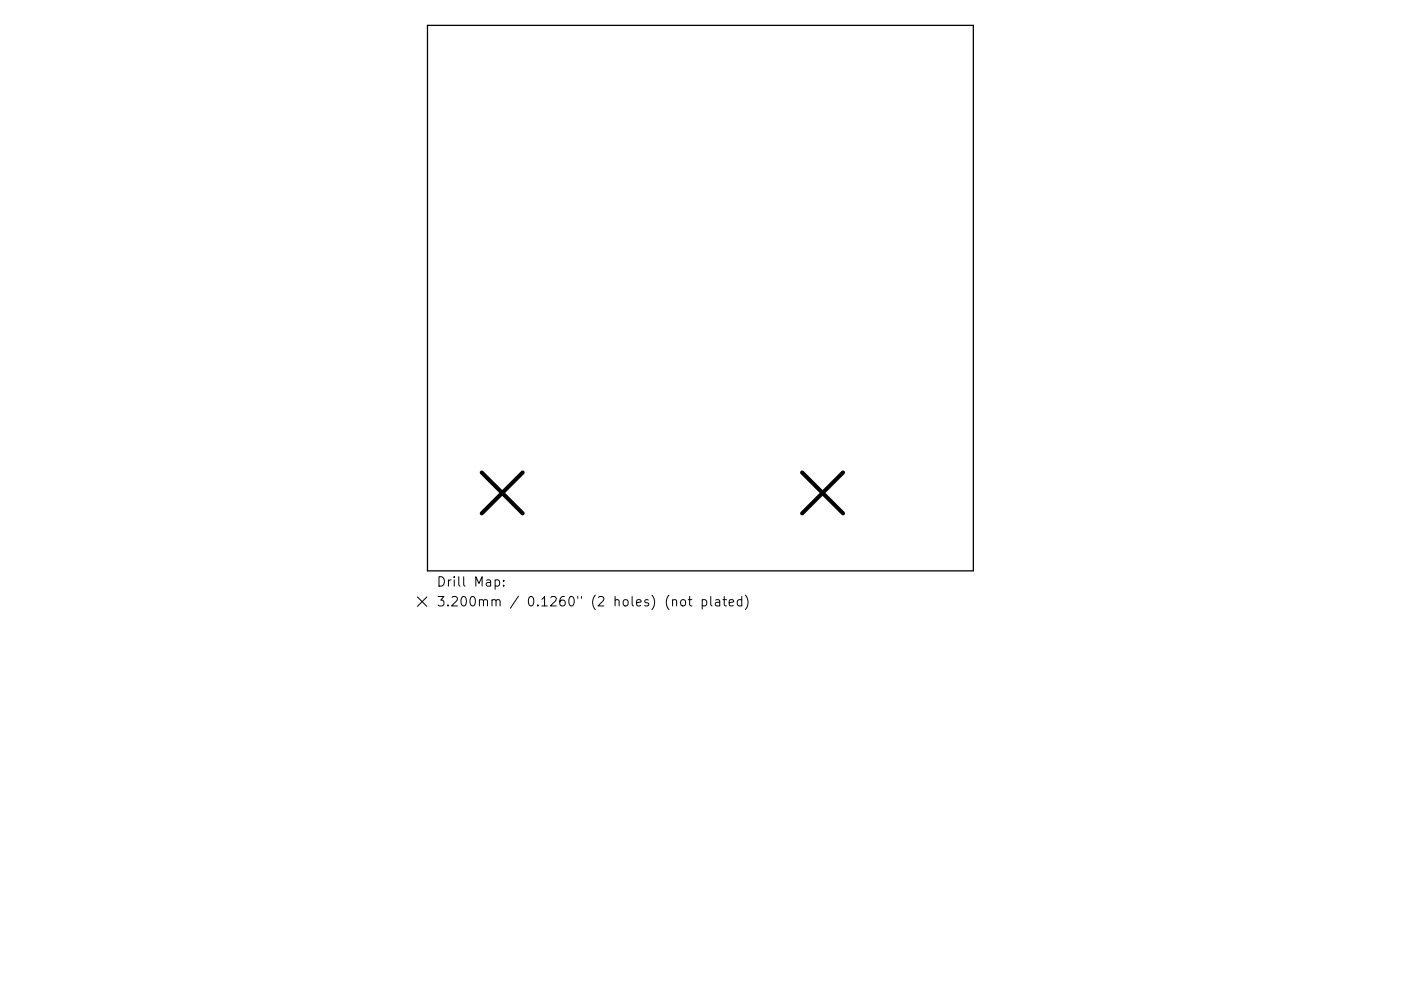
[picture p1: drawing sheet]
<svg xmlns="http://www.w3.org/2000/svg" width="297mm" height="210mm" viewBox="0 0 297 210" stroke-linecap="round" stroke-linejoin="round" font-family="sans-serif">
<defs><g id="words">
<g font-size="2.8">
<text x="92.5" y="125.1">Drill</text>
<text x="100.5" y="125.1">Map:</text>
<text x="92.5" y="129.3">3.200mm</text>
<text x="111.9" y="129.3">0.1260&quot;</text>
<text x="125.7" y="129.3">(2</text>
<text x="130.6" y="129.3">holes)</text>
<text x="141.7" y="129.3">(not</text>
<text x="149.5" y="129.3">plated)</text>
</g>
</g></defs>
<path d="M90.6 5.4h115.8v115.7h-115.8z" fill="none" stroke="#000" stroke-width=".27"/>
<path d="M102.1 100.2l8.7 8.7M110.8 100.2l-8.7 8.7M170.1 100.2l8.6 8.7M178.7 100.2l-8.6 8.7" fill="none" stroke="#000" stroke-width=".87"/>
<path d="M88.5 126.7l2 2M90.5 126.7l-2 2M98.3 122.4v1.7l.3 .3M104.3 127.4l.3-.2 .5 .1 .1 1.3M105.2 127.5l.3-.3 .4 .1 .1 1.3M109.9 126.5l-1.7 2.5M122.5 126.6v.3M123.3 126.6v.3" fill="none" stroke="#000" stroke-width=".21"/>
<use href="#words"/>
</svg>
